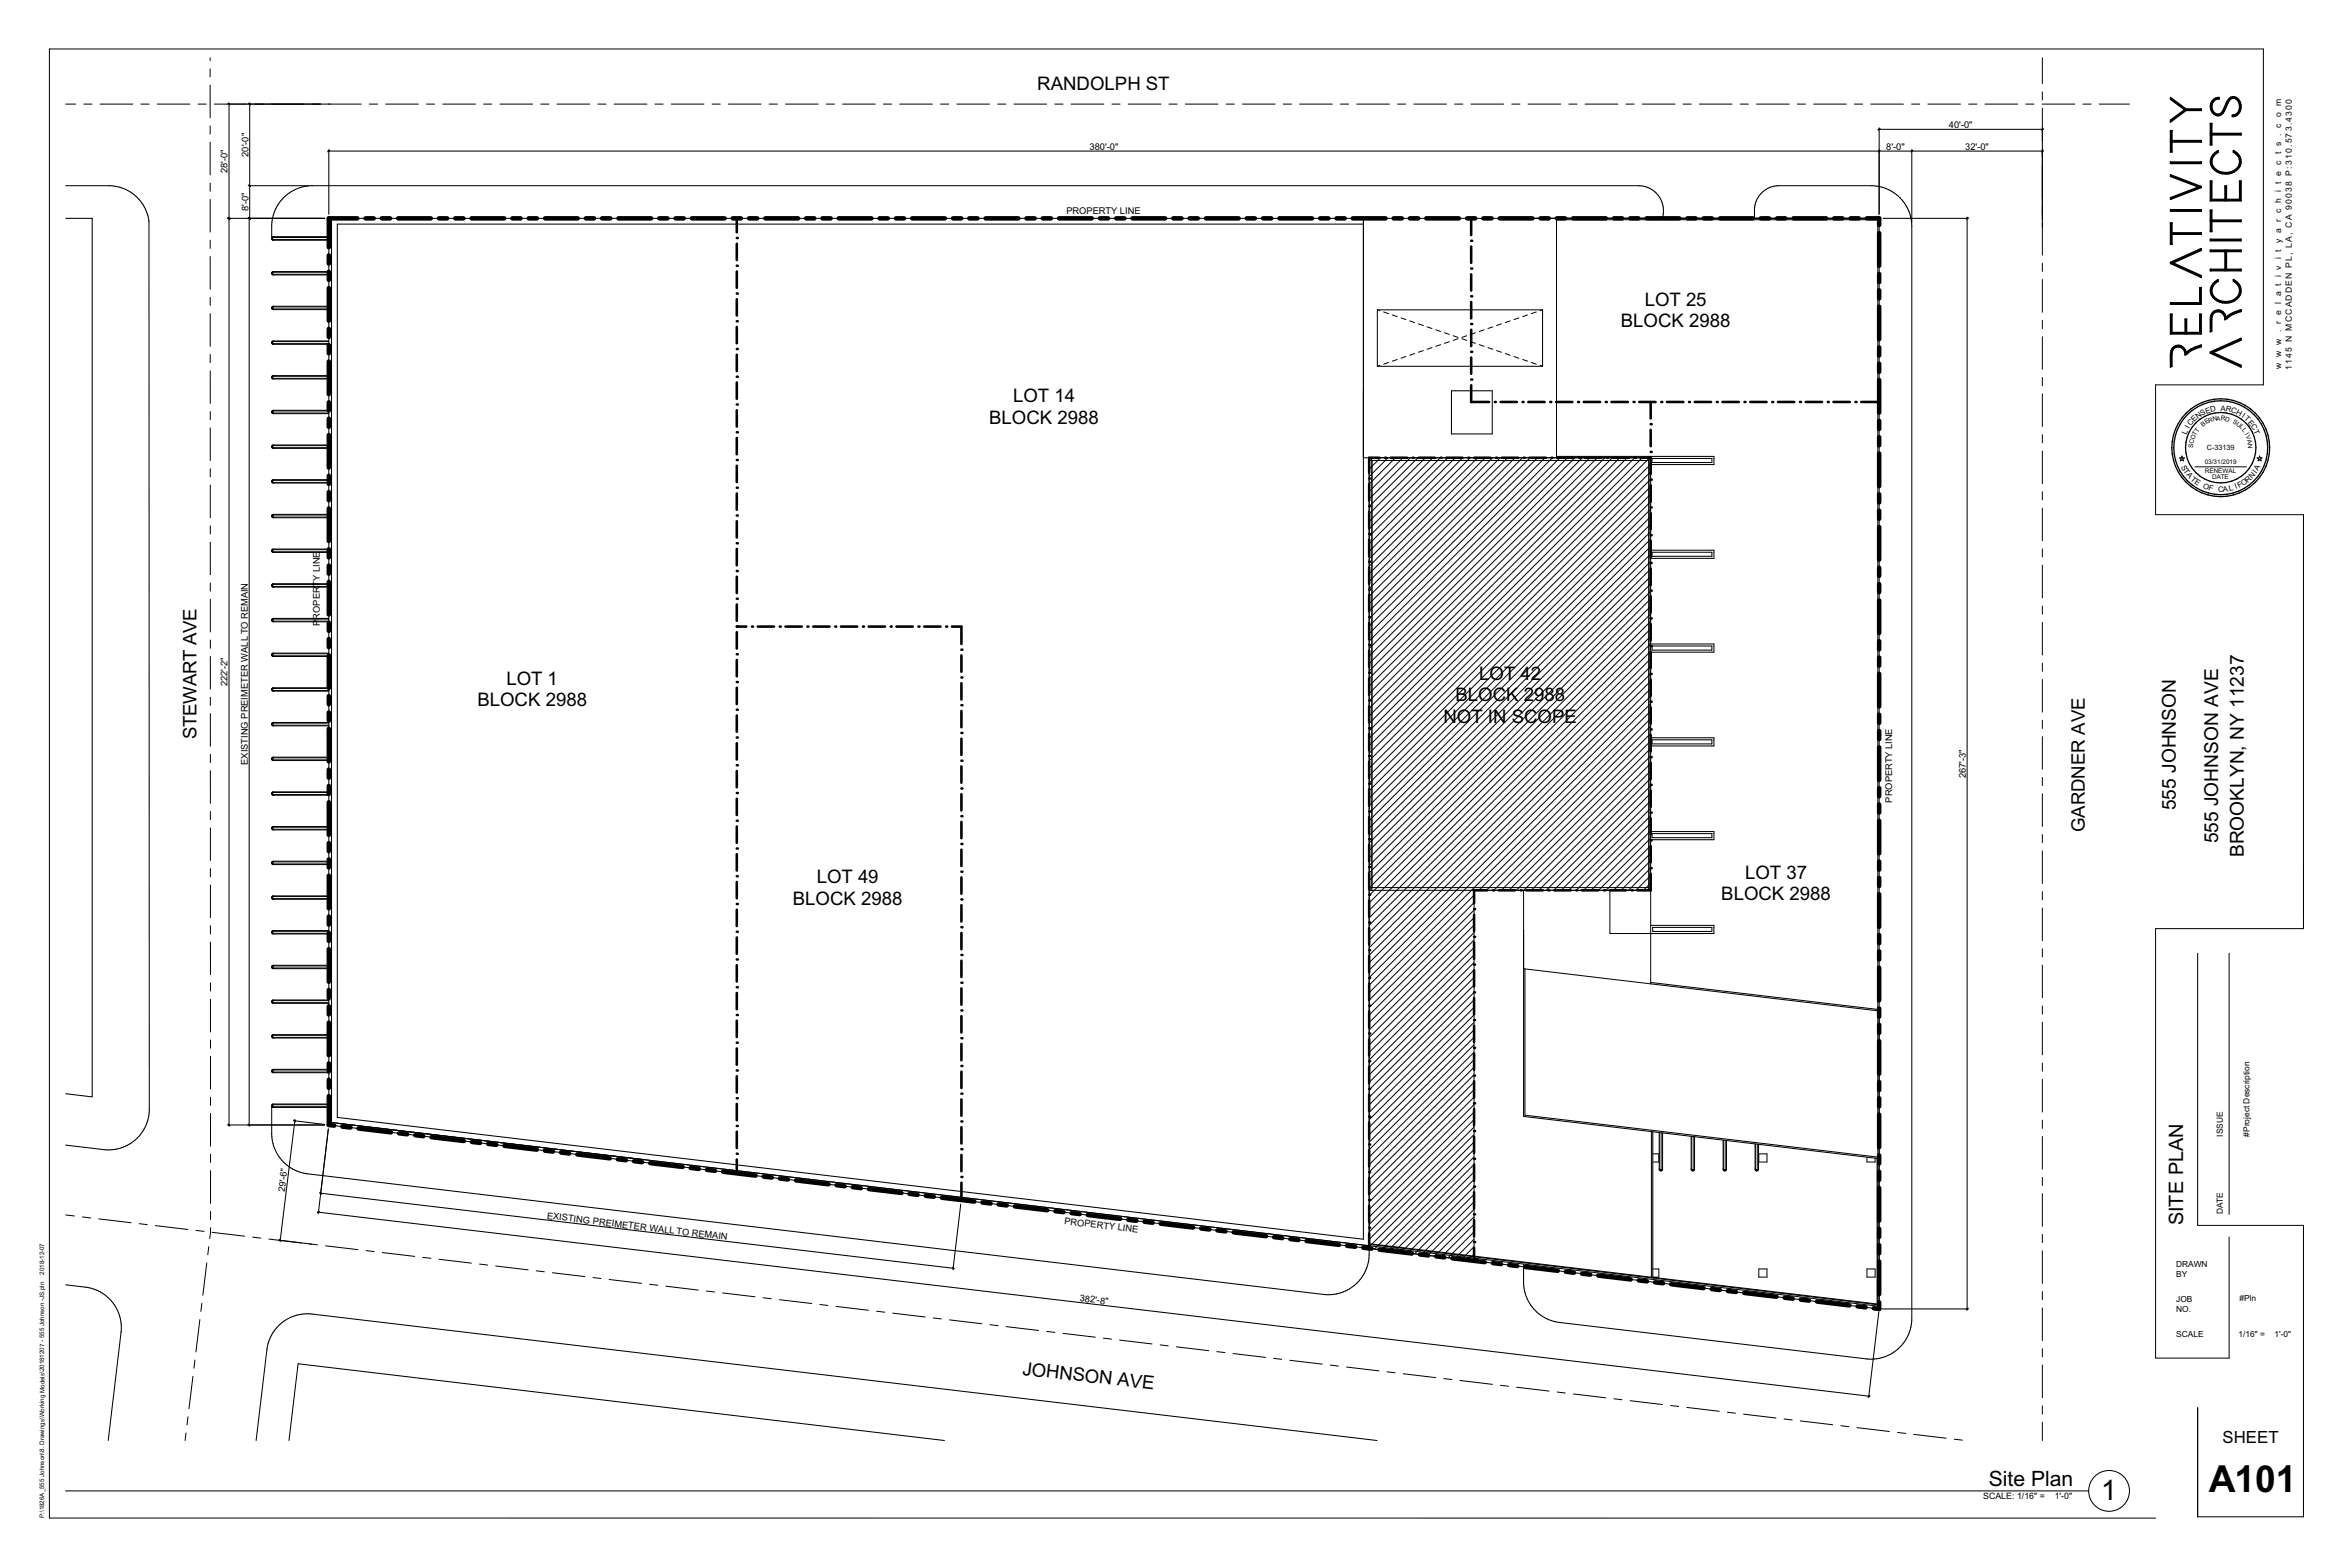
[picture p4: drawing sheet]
<svg xmlns="http://www.w3.org/2000/svg" width="914mm" height="610mm" viewBox="0 0 914 610" stroke-linecap="round" stroke-linejoin="round" font-family="sans-serif">
<defs><g id="words">
<text font-size="14.5" x="859.4" y="580.6">A101</text>
<text font-size="11" x="817.6" y="583.5">1</text>
<text font-size="8.2" x="773.9" y="577.9">Site Plan</text>
<text font-size="7.7" x="849.5" y="476.7" transform="rotate(-90 849.5 476.7)">SITE PLAN</text>
<g font-size="7.5">
<text x="846.7" y="315.2" transform="rotate(-90 846.7 315.2)">555 JOHNSON</text>
<text x="863.1" y="328.1" transform="rotate(-90 863.1 328.1)">555 JOHNSON AVE</text>
<text x="873" y="333.5" transform="rotate(-90 873 333.5)">BROOKLYN, NY 11237</text>
</g>
<g font-size="7.3">
<text x="403.6" y="34.9">RANDOLPH ST</text>
<text x="640" y="119">LOT 25</text>
<text x="630.7" y="127.3">BLOCK 2988</text>
<text x="394.2" y="156.6">LOT 14</text>
<text x="384.9" y="164.9">BLOCK 2988</text>
<text x="197" y="266.5">LOT 1</text>
<text x="575.6" y="264.6">LOT 42</text>
<text x="185.7" y="274.8">BLOCK 2988</text>
<text x="566.3" y="272.9">BLOCK 2988</text>
<text x="561.7" y="281.2">NOT IN SCOPE</text>
<text x="76.5" y="287.6" transform="rotate(-90 76.5 287.6)">STEWART AVE</text>
<text x="811.2" y="323.7" transform="rotate(-90 811.2 323.7)">GARDNER AVE</text>
<text x="679" y="341.9">LOT 37</text>
<text x="317.8" y="343.7">LOT 49</text>
<text x="308.5" y="352">BLOCK 2988</text>
<text x="669.8" y="350.2">BLOCK 2988</text>
<text x="397.7" y="534.7" transform="rotate(6 397.7 534.7)">JOHNSON AVE</text>
</g>
<text font-size="6.5" x="864.8" y="561.3">SHEET</text>
<g font-size="3.6">
<text x="758.3" y="49.8">40'-0&quot;</text>
<text x="424" y="58.2">380'-0&quot;</text>
<text x="733.9" y="58.2">8'-0&quot;</text>
<text x="764.7" y="58.2">32'-0&quot;</text>
<text x="96.6" y="61" transform="rotate(-90 96.6 61)">20'-0&quot;</text>
<text x="88.6" y="67.3" transform="rotate(-90 88.6 67.3)">28'-0&quot;</text>
<text x="96.6" y="82.2" transform="rotate(-90 96.6 82.2)">8'-0&quot;</text>
<text x="414.9" y="83.1">PROPERTY LINE</text>
<text x="124.4" y="243.4" transform="rotate(-90 124.4 243.4)">PROPERTY LINE</text>
<text x="88.6" y="266.9" transform="rotate(-90 88.6 266.9)">222'-2&quot;</text>
<text x="96.4" y="297.5" transform="rotate(-90 96.4 297.5)">EXISTING PREIMETER WALL TO REMAIN</text>
<text x="764.9" y="302.7" transform="rotate(-90 764.9 302.7)">267'-3&quot;</text>
<text x="736.2" y="312.2" transform="rotate(-90 736.2 312.2)">PROPERTY LINE</text>
<text x="110.8" y="463.8" transform="rotate(-83 110.8 463.8)">29'-6&quot;</text>
<text x="212.7" y="474.1" transform="rotate(7 212.7 474.1)">EXISTING PREIMETER WALL TO REMAIN</text>
<text x="414.1" y="476.2" transform="rotate(6 414.1 476.2)">PROPERTY LINE</text>
<text x="420" y="506.2" transform="rotate(7 420 506.2)">382'-8&quot;</text>
</g>
<g font-size="3.4">
<text x="887.6" y="41.3" transform="rotate(-90 887.6 41.3)">m</text>
<text x="887.6" y="45.5" transform="rotate(-90 887.6 45.5)">o</text>
<text x="887.6" y="60.1" transform="rotate(-90 887.6 60.1)">t s . c</text>
<text x="887.6" y="74.7" transform="rotate(-90 887.6 74.7)">i t e c</text>
<text x="887.6" y="78.9" transform="rotate(-90 887.6 78.9)">h</text>
<text x="887.6" y="129.3" transform="rotate(-90 887.6 129.3)">. r e l a t i v i t y a r c</text>
<text x="887.6" y="143.6" transform="rotate(-90 887.6 143.6)">w</text>
<text x="887.6" y="138.8" transform="rotate(-90 887.6 138.8)">w w</text>
<text x="891.7" y="143.9" transform="rotate(-90 891.7 143.9)">1145 N MCCADDEN PL, LA, CA 90038 P: 310.573.4300</text>
<text x="771.7" y="583.1">SCALE: 1/16&quot; =</text>
<text x="799.5" y="583.1">1'-0&quot;</text>
</g>
<g font-size="3.3">
<text x="865" y="442.2" transform="rotate(-90 865 442.2)">ISSUE</text>
<text x="875.3" y="442.2" transform="rotate(-90 875.3 442.2)">#Project Description</text>
<text x="865" y="472.3" transform="rotate(-90 865 472.3)">DATE</text>
<text x="846.8" y="493">DRAWN</text>
<text x="846.8" y="496.7">BY</text>
<text x="846.8" y="506.4">JOB</text>
<text x="871.4" y="506.2">#Pln</text>
<text x="846.8" y="510.2">NO.</text>
<text x="846.8" y="520.2">SCALE</text>
<text x="871.1" y="519.9">1/16&quot; =</text>
<text x="885" y="519.9">1'-0&quot;</text>
</g>
<g font-size="3">
<text x="856.8" y="161.9" transform="rotate(-28 856.8 161.9)">S</text>
<text x="858.5" y="161" transform="rotate(-20 858.5 161)">E</text>
<text x="860.3" y="160.4" transform="rotate(-12 860.3 160.4)">D</text>
<text x="864" y="159.8" transform="rotate(4 864 159.8)">A</text>
<text x="866" y="160" transform="rotate(11 866 160)">R</text>
<text x="867.9" y="160.4" transform="rotate(19 867.9 160.4)">C</text>
<text x="869.8" y="161" transform="rotate(28 869.8 161)">H</text>
<text x="851.8" y="166.8" transform="rotate(-60 851.8 166.8)">I</text>
<text x="852.4" y="165.9" transform="rotate(-50 852.4 165.9)">C</text>
<text x="853.8" y="164.3" transform="rotate(-44 853.8 164.3)">E</text>
<text x="855.1" y="163" transform="rotate(-35 855.1 163)">N</text>
<text x="872.1" y="162.3" transform="rotate(33 872.1 162.3)">I</text>
<text x="873.1" y="163" transform="rotate(42 873.1 163)">T</text>
<text x="874.6" y="164.4" transform="rotate(49 874.6 164.4)">E</text>
<text x="875.7" y="165.8" transform="rotate(57 875.7 165.8)">C</text>
<text x="876.8" y="167.5" transform="rotate(65 876.8 167.5)">T</text>
<text x="850.7" y="169" transform="rotate(-66 850.7 169)">L</text>
<text x="848.5" y="181.6" transform="rotate(62 848.5 181.6)">S</text>
<text x="849.5" y="183.4" transform="rotate(55 849.5 183.4)">T</text>
<text x="850.6" y="184.9" transform="rotate(48 850.6 184.9)">A</text>
<text x="878.1" y="184.4" transform="rotate(-53 878.1 184.4)">I</text>
<text x="878.7" y="183.4" transform="rotate(-61 878.7 183.4)">A</text>
<text x="852.1" y="186.6" transform="rotate(42 852.1 186.6)">T</text>
<text x="853.7" y="188" transform="rotate(34 853.7 188)">E</text>
<text x="857.1" y="189.9" transform="rotate(21 857.1 189.9)">O</text>
<text x="859.3" y="190.7" transform="rotate(15 859.3 190.7)">F</text>
<text x="863.1" y="191.4">C</text>
<text x="865.1" y="191.4" transform="rotate(-7 865.1 191.4)">A</text>
<text x="867.5" y="191.1" transform="rotate(-13 867.5 191.1)">L</text>
<text x="870" y="190.4" transform="rotate(-21 870 190.4)">I</text>
<text x="871.3" y="189.9" transform="rotate(-28 871.3 189.9)">F</text>
<text x="872.9" y="189.1" transform="rotate(-34 872.9 189.1)">O</text>
<text x="874.6" y="187.9" transform="rotate(-41 874.6 187.9)">R</text>
<text x="876.3" y="186.5" transform="rotate(-47 876.3 186.5)">N</text>
</g>
<text font-size="2.8" x="858.7" y="175.2">C-33139</text>
<g font-size="2.5">
<text x="857.2" y="166.1" transform="rotate(-37 857.2 166.1)">B</text>
<text x="858.4" y="165.1" transform="rotate(-29 858.4 165.1)">E</text>
<text x="859.6" y="164.5" transform="rotate(-21 859.6 164.5)">R</text>
<text x="861.2" y="163.9" transform="rotate(-12 861.2 163.9)">N</text>
<text x="862.5" y="163.6" transform="rotate(-4 862.5 163.6)">A</text>
<text x="864.1" y="163.5" transform="rotate(4 864.1 163.5)">R</text>
<text x="865.7" y="163.6" transform="rotate(12 865.7 163.6)">D</text>
<text x="868.7" y="164.5" transform="rotate(28 868.7 164.5)">S</text>
<text x="870" y="165.2" transform="rotate(37 870 165.2)">U</text>
<text x="871.3" y="166.3" transform="rotate(46 871.3 166.3)">L</text>
<text x="872.3" y="167.4" transform="rotate(53 872.3 167.4)">L</text>
<text x="853.5" y="172.7" transform="rotate(-78 853.5 172.7)">C</text>
<text x="853.8" y="171.3" transform="rotate(-70 853.8 171.3)">O</text>
<text x="854.4" y="169.7" transform="rotate(-61 854.4 169.7)">T</text>
<text x="855.1" y="168.4" transform="rotate(-54 855.1 168.4)">T</text>
<text x="873.4" y="169" transform="rotate(62 873.4 169)">I</text>
<text x="873.9" y="169.8" transform="rotate(69 873.9 169.8)">V</text>
<text x="874.4" y="171.1" transform="rotate(78 874.4 171.1)">A</text>
<text x="874.7" y="172.8" transform="rotate(86 874.7 172.8)">N</text>
<text x="853.4" y="174.2" transform="rotate(-87 853.4 174.2)">S</text>
<text x="857.9" y="180.4">03/31/2019</text>
<text x="857.9" y="183.9">RENEWAL</text>
<text x="860.8" y="186.2">DATE</text>
</g>
<g font-size="2.4">
<text x="17.2" y="495.9" transform="rotate(-90 17.2 495.9)">2018-12-07</text>
<text x="17.2" y="590.6" transform="rotate(-90 17.2 590.6)">P:\1826A_555 Johnson\8. Drawings\Working Models\20181207 - 555 Johnson -JS.pln</text>
</g>
</g></defs>
<g fill="none" stroke="#000" stroke-width=".5">
<path d="M844.5 37.9l6.1 4.5h5.9v.6h-5.9l-6.1 4.5v-.8l5.5-4-5.5-4zM861 39l1.6-1 .9-.1v.6a2.97 2.97 0 0 0-2.9 2.8 2.97 2.97 0 0 0 2.6 3.1 3.2 3.2 0 0 0 2.2-2.4 5.4 5.4 0 0 1 3.5-4.4 3.9 3.9 0 0 1 3.1 4 3.9 3.9 0 0 1-3.4 3.8v-.7a3.4 3.4 0 0 0 2.9-2.9 3.4 3.4 0 0 0-2.1-3.5 2.05 2.05 0 0 0-2.4 1.7 8.4 8.4 0 0 1-3.1 4.9 3.5 3.5 0 0 1-3.6-1.9 3.5 3.5 0 0 1 .7-4zM844.5 50.8h.7v3.9h11.3v.6h-11.3v3.9h-.7zM860 48h.7v3.9h11.3v.6h-11.3v3.9h-.7zM861.8 59.4l1.3-.8v.7a3.9 3.9 0 0 0-2.4 4.1 3.9 3.9 0 0 0 3.3 3.4 5.3 5.3 0 0 0 7.4-3.9 4.2 4.2 0 0 0-2.4-3.7v-.7a4.6 4.6 0 0 1 3 4.7 4.6 4.6 0 0 1-3.7 4.2 6 6 0 0 1-8.3-4.5 4.6 4.6 0 0 1 1.8-3.5zM861.8 59.4h.1M844.5 63h12v.6h-12zM844.5 68l12 4.5v.5l-12 4.6v-.7l10.8-4.1-10.8-4.2zM860 70.4h.7v7.1h5v-5.2h.6v5.2h5.1v-7.1h.6v7.8h-12zM844.5 81.6h12v.6h-12zM844.5 86.7h.7v3.9h11.3v.6h-11.3v3.9h-.7zM860 81.7h.7v3.9h11.3v.6h-11.3v3.9h-.7z"/>
<path d="M860 93.1h12v.6h-12zM860 97.3h12v.6h-5.7v6.8h5.7v.7h-12v-.7h5.7v-6.8h-5.7zM844.5 102.1l12-5.4-.2 .8-10.6 4.8 10.8 4.9v.8l-12-5.5zM844.5 117.8h11.4v-5.9h.6v6.5h-12zM861.8 109.6l1.3-.8v.7a3.9 3.9 0 0 0-2.4 4.1 3.9 3.9 0 0 0 3.3 3.4 5.4 5.4 0 0 0 7.4-3.9 4.2 4.2 0 0 0-2.4-3.7v-.7a4.6 4.6 0 0 1 3 4.7 4.6 4.6 0 0 1-3.7 4.2 6 6 0 0 1-8.3-4.5 4.6 4.6 0 0 1 1.8-3.5zM861.8 109.6h.1M844.5 122.2h.7v7.1h5v-5.2h.6v5.2h5.1v-7.1h.6v7.7h-12zM845.5 135.2a3.1 3.1 0 0 1 3.2-.7 3.1 3.1 0 0 1 2.1 2.6 11.1 11.1 0 0 1 5.7-2.9v.7l-1.9 .7a7 7 0 0 0-3.5 2.1l-.9 .4a2.58 2.58 0 0 0-2.4-3.1 2.58 2.58 0 0 0-2.7 3v4.5l-.6 .3v-4.8a3.9 3.9 0 0 1 1-2.8zM860 137l12-5.4-.2 .8-10.6 4.8 10.8 4.9v.7l-12-5.4zM861 121.4a3.1 3.1 0 0 1 3.2-.6 3.1 3.1 0 0 1 2.1 2.6 11.1 11.1 0 0 1 5.7-2.9v.7l-1.9 .6a7 7 0 0 0-3.4 2.1l-1 .5a2.58 2.58 0 0 0-2.4-3.1 2.58 2.58 0 0 0-2.7 3v4.5l-.6 .3v-4.8a3.9 3.9 0 0 1 1-2.9z"/>
<circle cx="864.1" cy="174.2" r="13.7"/>
<circle cx="864.1" cy="174.2" r="19"/>
<circle cx="864.1" cy="174.2" r="18.3"/>
</g>
<g fill="none" stroke="#000" stroke-width=".39">
<path d="M81.8 22.5v1.1M81.8 26.8v3.1M81.8 33.1v12.7M794.7 22.5v10.1M794.7 35.7v3.2M25.6 40.5h3.8M32.6 40.5h3.2M39 40.5h12.7M54.8 40.5h3.2M61.2 40.5h12.7M77.1 40.5h3.1M81.8 49v3.2"/>
<path d="M81.8 55.3v12.7M83.4 40.5h12.7M99.3 40.5h3.2M105.6 40.5h12.7M121.5 40.5h3.2M127.9 40.5h12.7M143.7 40.5h3.2M150.1 40.5h12.7M166 40.5h3.1M172.3 40.5h12.7M188.2 40.5h3.2M194.5 40.5h12.7"/>
<path d="M210.4 40.5h3.2M216.8 40.5h12.7M232.6 40.5h3.2M239 40.5h12.7M254.9 40.5h3.1M261.2 40.5h12.7M277.1 40.5h3.2M283.4 40.5h12.7M299.3 40.5h3.2M305.7 40.5h12.7M321.5 40.5h3.2M327.9 40.5h12.7"/>
<path d="M343.8 40.5h3.1M350.1 40.5h12.7M366 40.5h3.2M372.3 40.5h12.7M388.2 40.5h3.2M394.6 40.5h12.7M410.4 40.5h3.2M416.8 40.5h12.7M432.7 40.5h3.1M439 40.5h12.7M454.9 40.5h3.2M461.2 40.5h12.7"/>
<path d="M477.1 40.5h3.2M483.5 40.5h12.7M499.3 40.5h3.2M505.7 40.5h12.7M521.6 40.5h3.1M527.9 40.5h12.7M543.8 40.5h3.2M550.1 40.5h12.7M566 40.5h3.2M572.4 40.5h12.7M588.2 40.5h3.2M594.6 40.5h12.7"/>
<path d="M610.5 40.5h3.1M616.8 40.5h12.7M632.7 40.5h3.2M639 40.5h12.7M654.9 40.5h3.2M661.3 40.5h12.7M677.1 40.5h3.2M683.5 40.5h12.7M699.4 40.5h3.1M705.7 40.5h12.7M721.6 40.5h3.2M727.9 40.5h12.7"/>
<path d="M743.8 40.5h3.2M750.2 40.5h12.7M766 40.5h3.2M772.4 40.5h12.7M788.3 40.5h3.1M794.6 40.5h12.7M794.7 42.1v12.7M794.7 58v3.1M810.5 40.5h3.2M816.8 40.5h11.8M81.8 71.2v3.2M81.8 77.6v12.7"/>
<path d="M794.7 64.3v12.7M81.8 93.4v3.2M81.8 99.8v12.7M794.7 80.2v3.2M794.7 86.5v12.7M81.8 115.7v3.1M794.7 102.4v3.2M794.7 108.8v12.7M81.8 122v12.7M81.8 137.9v3.2M535.9 120.5l1 .4M538.4 121.4l1.9 .6"/>
<path d="M541.8 122.5l1.9 .7M543.7 139.9l-1.9 .6M545.2 123.7l1.8 .6M547 138.7l-1.8 .6M548.5 124.8l1.9 .7M550.4 137.5l-1.9 .7M551.9 126l1.9 .6M553.8 136.4l-1.9 .6M555.3 127.2l1.9 .6M557.2 135.2l-1.9 .7M558.7 128.3l1.9 .6M560.6 134.1l-1.9 .6"/>
<path d="M562.1 129.5l1.8 .6M563.9 132.9l-1.8 .7M565.4 130.6l1.9 .7M567.3 131.8l-1.9 .6M568.8 131.8l1.9 .6M570.7 130.6l-1.9 .7M572.2 132.9l1.9 .7M574.1 129.5l-1.9 .6M575.6 134.1l1.9 .6M577.5 128.3l-1.9 .6M579 135.2l1.8 .7M580.8 127.2l-1.8 .6"/>
<path d="M582.3 136.4l1.9 .6M584.2 126l-1.9 .6M585.7 137.5l1.9 .7M587.6 124.8l-1.9 .7M589.1 138.7l1.9 .6M591 123.7l-1.9 .6M592.5 139.9l1.9 .6M594.4 122.5l-1.9 .7M597.7 121.4l-1.8 .6M600.2 120.5l-1 .4M794.7 124.6v3.2M794.7 131v12.7"/>
<path d="M81.8 144.2v12.7M536.9 142.2l-1 .3M540.3 141l-1.9 .6M595.9 141l1.8 .7M599.2 142.2l1 .3M794.7 146.9v3.1M794.7 153.2v12.7M81.8 160.1v3.2M81.8 166.5v12.7M794.7 169.1v3.2M794.7 175.4v12.7M848.1 178.1h.7l.2-.7 .3 .7h.7l-.6 .5 .2 .7-.6-.4-.6 .4 .3-.7z"/>
<path d="M878.3 178.1h.7l.2-.7 .2 .7h.8l-.6 .5 .2 .7-.6-.4-.6 .4 .3-.7zM81.8 182.3v3.2M81.8 188.7v12.7M794.7 191.3v3.2M794.7 197.7v12.7M854.1 181.6h20M81.8 204.6v3.1M81.8 210.9v12.7M794.7 213.5v3.2M794.7 219.9v12.7M81.8 226.8v3.2M81.8 233.1v12.7"/>
<path d="M794.7 235.8v3.1M81.8 249v3.2M81.8 255.4v12.7M794.7 242.1v12.7M794.7 258v3.2M81.8 271.2v3.2M81.9 277.6v12.7M794.7 264.3v12.7M81.9 293.5v3.1M81.9 299.8v12.7M794.7 280.2v3.2M794.7 286.6v12.7"/>
<path d="M81.9 315.7v3.2M794.7 302.4v3.2M794.7 308.8v12.7M81.9 322v12.7M81.9 337.9v3.2M794.7 324.7v3.1M794.7 331v12.7M81.9 344.3v12.7M794.7 346.9v3.2M794.7 353.2v12.7M81.9 360.1v3.2M81.9 366.5v12.7"/>
<path d="M794.7 369.1v3.2M794.7 375.5v12.7M855.1 370.8v105.9h41.2v113.4h-41.2v-42.5M867.4 370.8v101.6M81.9 382.4v3.1M81.9 388.7v12.7M794.7 391.3v3.2M794.7 397.7v12.7M81.9 404.6v3.2M81.9 410.9v12.7M794.7 413.6v3.1M794.7 419.9v12.7"/>
<path d="M81.9 426.8v3.2M81.9 433.2v12.7M794.7 435.8v3.2M81.9 449v3.2M81.9 455.4v12.7M794.7 442.1v12.7M794.7 458v3.2M25.6 472.6l3.3 .4M32.1 473.4l3.1 .4M38.4 474.2l12.6 1.5M54.2 476l3.1 .4M60.5 476.8l12.6 1.5"/>
<path d="M76.2 478.7l3.2 .3M81.9 471.3v3.1M81.9 477.6l-.3 4.2M82.5 479.4l12.7 1.5M794.7 464.4v12.7M80.5 491.3l-1.6 12.6M81.2 485l-.3 3.1M98.3 481.3l3.2 .4M104.6 482l12.6 1.5M120.4 483.9l3.1 .4M126.7 484.7l12.6 1.4M142.4 486.5l3.2 .4"/>
<path d="M148.7 487.3l12.7 1.5M164.5 489.1l3.2 .4M170.8 489.9l12.6 1.5M186.6 491.8l3.1 .3M192.9 492.5l12.6 1.5M208.7 494.4l3.1 .4M215 495.1l12.6 1.5M230.7 497l3.2 .4M237 497.7l12.6 1.5M252.8 499.6l3.1 .4M794.7 480.2v3.2M794.7 486.6v12.7"/>
<path d="M867.4 481.2v47.1h-28.6v-167h57.5v-161.1h-57.5v-50.5h41.9v-130.6h-861.5v571.4l819.5 .1M77.8 513.3l-1.6 12.6M78.5 507l-.3 3.2M259.1 500.4l12.6 1.5M274.9 502.2l3.1 .4M281.2 503l12.6 1.5M296.9 504.9l3.2 .3M303.2 505.6l12.7 1.5M319 507.5l3.2 .4M325.3 508.2l12.6 1.5M341.1 510.1l3.1 .4M347.4 510.8l12.6 1.5"/>
<path d="M363.1 512.7l3.2 .4M369.5 513.5l12.6 1.5M385.2 515.3l3.2 .4M391.5 516.1l12.6 1.5M407.3 518l3.1 .3M413.6 518.7l12.6 1.5M794.7 502.5v3.1M794.7 508.8v12.7M75.1 535.4l-1.6 12.6M75.8 529.1l-.3 3.2M429.4 520.6l3.1 .4M435.7 521.3l12.6 1.5"/>
<path d="M451.4 523.2l3.2 .4M457.7 523.9l12.6 1.5M473.5 525.8l3.1 .4M479.8 526.6l12.6 1.5M495.6 528.4l3.1 .4M501.9 529.2l12.6 1.5M517.6 531.1l3.2 .3M523.9 531.8l12.7 1.5M539.7 533.7l3.2 .4M546 534.4l12.6 1.5M561.8 536.3l3.1 .4M568.1 537l12.6 1.5"/>
<path d="M583.8 538.9l3.2 .4M590.2 539.7l12.6 1.5M794.7 524.7v3.2M794.7 531v12.7M72.4 557.5l-.4 2.9M73.2 551.2l-.4 3.1M605.9 541.5l3.2 .4M612.2 542.3l12.6 1.5M628 544.2l3.1 .3M634.3 544.9l12.6 1.5M650.1 546.8l3.1 .4M656.4 547.5l12.6 1.5"/>
<path d="M672.1 549.4l3.2 .4M678.4 550.1l12.6 1.5M694.2 552l3.1 .4M700.5 552.8l12.6 1.5M716.3 554.6l3.1 .4M722.6 555.4l12.6 1.5M738.3 557.3l3.2 .3M744.6 558l12.7 1.5M760.4 559.9l3.2 .3M794.7 546.9v3.2M794.7 553.3v7.1"/>
</g>
<g fill="#000">
<path d="M844.5 37.9l6.1 4.5h5.9v.6h-5.9l-6.1 4.5v-.8l5.5-4-5.5-4z" fill-rule="evenodd"/>
<path d="M844.5 50.8h.7v3.9h11.3v.6h-11.3v3.9h-.7z" fill-rule="evenodd"/>
<path d="M861.1 38.8l1.1-.7 1.3-.2v.6l-1.1 .2-.9 .6-.8 1.5 .3 2.1 1.3 1.4 1.1 .1 .9-.5 2.5-5 .9-.9 1-.4 1.6 .4 1.2 1.4 .5 1.8-.3 2-1.3 1.7-1.8 .5v-.7l1.2-.1 .9-.9 .7-2.1-.2-1.4-.6-1.1-.8-.7-1.1-.2-1.4 1.1-2.5 5-1.2 .7-1.5-.2-1.3-1-.7-1.7 .1-1.8z" fill-rule="evenodd"/>
<path d="M860 48h.7v3.9h11.3v.6h-11.3v3.9h-.7z" fill-rule="evenodd"/>
<path d="M844.5 63h12v.6h-12z" fill-rule="evenodd"/>
<path d="M844.5 68l12 4.5v.5l-12 4.6v-.7l10.8-4.1-10.8-4.2z" fill-rule="evenodd"/>
<path d="M861.4 59.8l1.7-1.2v.7l-1.9 1.8-.5 1.8 .7 2.1 1.9 1.5 2 .6 2.3-.1 1.8-.8 1.4-1.3 .6-1.4-.1-1.7-.8-1.4-1.5-1.2v-.7l1.6 1.1 1.1 1.5 .3 1.7-.3 1.8-1.4 1.7-2.2 1.2-2.6 .2-2.3-.6-2.1-1.5-1-1.8 .1-2.1z" fill-rule="evenodd"/>
<path d="M860 70.4h.7v7.1h5v-5.2h.6v5.2h5.1v-7.1h.6v7.8h-12z" fill-rule="evenodd"/>
<path d="M844.5 81.6h12v.6h-12z" fill-rule="evenodd"/>
<path d="M844.5 86.7h.7v3.9h11.3v.6h-11.3v3.9h-.7z" fill-rule="evenodd"/>
<path d="M860 81.7h.7v3.9h11.3v.6h-11.3v3.9h-.7z" fill-rule="evenodd"/>
<path d="M860 93.1h12v.6h-12z" fill-rule="evenodd"/>
<path d="M844.5 117.8h11.4v-5.9h.6v6.5h-12z" fill-rule="evenodd"/>
<path d="M844.5 102.1l12-5.4-.2 .8-10.6 4.8 10.8 4.9v.8l-12-5.5z" fill-rule="evenodd"/>
<path d="M860 97.3h12v.6h-5.7v6.8h5.7v.7h-12v-.7h5.7v-6.8h-5.7z" fill-rule="evenodd"/>
<path d="M861.4 110l1.7-1.2v.7l-1.9 1.8-.5 1.8 .7 2.1 1.9 1.5 2 .6 2.3-.1 1.8-.8 1.4-1.3 .6-1.4-.1-1.7-.8-1.4-1.5-1.2v-.7l1.6 1.1 1.1 1.5 .3 1.7-.3 1.8-1.4 1.7-2.2 1.2-2.6 .2-2.3-.6-2.1-1.5-1-1.8 .1-2.1z" fill-rule="evenodd"/>
<path d="M845.5 135.2l1.3-.8h1.6l1.3 .8 .9 1.4a.32 .32 0 0 0 .2 .5 .32 .32 0 0 0 .4-.4l1.8-1.2 3.5-1.3v.7l-3.5 1.4-2.8 1.8-.3-1.6-1-1.1-1.4-.4-1.4 .4-.9 1.5-.1 5.6-.6 .3 .1-5.6z" fill-rule="evenodd"/>
<path d="M844.5 122.2h.7v7.1h5v-5.2h.6v5.2h5.1v-7.1h.6v7.7h-12z" fill-rule="evenodd"/>
<path d="M861 121.5l1.2-.8h1.6l1.4 .8 .9 1.3a.33 .33 0 0 0 .2 .5 .33 .33 0 0 0 .4-.3l1.9-1.3 3.4-1.2v.7l-3.6 1.4-2.7 1.8-.3-1.6-1-1.2-1.4-.3-1.4 .4-.8 1.5-.2 5.6-.6 .3 .1-5.5z" fill-rule="evenodd"/>
<path d="M861 121.5l1.2-.8h1.7l1.4 .8 .8 1.4a.32 .32 0 0 0 .2 .5 .32 .32 0 0 0 .4-.4l2-1.3 3.3-1.2v.7l-3.5 1.3-2.8 1.9-.3-1.6-1-1.2-1.3-.3-1.5 .4-.8 1.5-.2 5.6-.6 .3 .1-5.5z" fill-rule="evenodd"/>
<path d="M860 137l12-5.4-.2 .8-10.6 4.8 10.8 4.9v.7l-12-5.4z" fill-rule="evenodd"/>
</g>
<!-- layer: A-AREA -->
<g fill="none" stroke="#000" stroke-width=".39">
<path d="M532.8 178.1h109.5v168.3h-68.7v144.1l-40.8-4.8zM534.2 178.1l-1.4 1.5M537.2 178.1l-4.4 4.4M540.1 178.1l-7.3 7.3M543 178.1l-10.2 10.2M545.9 178.1l-13.1 13.1M548.8 178.1l-16 16M551.7 178.1l-18.9 18.9M554.6 178.1l-21.8 21.8M557.5 178.1l-24.7 24.7M560.4 178.1l-27.6 27.7M563.3 178.1l-30.5 30.6"/>
<path d="M566.2 178.1l-33.4 33.5M569.2 178.1l-36.4 36.4M572.1 178.1l-39.3 39.3M575 178.1l-42.2 42.2M577.9 178.1l-45.1 45.1M580.8 178.1l-48 48M583.7 178.1l-50.9 50.9M586.6 178.1l-53.8 53.8M589.5 178.1l-56.7 56.8M592.4 178.1l-59.6 59.7M595.3 178.1l-62.5 62.6M598.3 178.1l-65.5 65.5"/>
<path d="M601.2 178.1l-68.4 68.4M604.1 178.1l-71.3 71.3M607 178.1l-74.2 74.2M609.9 178.1l-77.1 77.1M612.8 178.1l-80 80M615.7 178.1l-82.9 82.9M618.6 178.1l-85.8 85.8M621.5 178.1l-88.7 88.8M624.4 178.1l-91.6 91.7M627.3 178.1l-94.5 94.6M630.3 178.1l-97.5 97.5M633.2 178.1l-100.4 100.4"/>
<path d="M636.1 178.1l-103.3 103.3M639 178.1l-106.2 106.2M641.9 178.1l-109.1 109.1M642.3 198.1l-109.5 109.5M642.3 195.1l-109.5 109.6M642.3 192.2l-109.5 109.6M642.3 189.3l-109.5 109.6M642.3 186.4l-109.5 109.6M642.3 183.5l-109.5 109.5M642.3 180.6l-109.5 109.5M642.3 218.4l-109.5 109.6M642.3 215.5l-109.5 109.6"/>
<path d="M642.3 212.6l-109.5 109.5M642.3 209.7l-109.5 109.5M642.3 206.8l-109.5 109.5M642.3 203.9l-109.5 109.5M642.3 201l-109.5 109.5M642.3 238.8l-109.5 109.5M642.3 235.9l-109.5 109.5M642.3 233l-109.5 109.5M642.3 230.1l-109.5 109.5M642.3 227.2l-109.5 109.5M642.3 224.2l-109.5 109.6M642.3 221.3l-109.5 109.6"/>
<path d="M642.3 259.2l-109.5 109.5M642.3 256.2l-109.5 109.6M642.3 253.3l-109.5 109.6M642.3 250.4l-109.5 109.6M642.3 247.5l-109.5 109.6M642.3 244.6l-109.5 109.5M642.3 241.7l-109.5 109.5M642.3 279.5l-66.8 66.9M642.3 276.6l-109.5 109.6M642.3 273.7l-109.5 109.5M642.3 270.8l-109.5 109.5M642.3 267.9l-109.5 109.5"/>
<path d="M642.3 265l-109.5 109.5M642.3 262.1l-109.5 109.5M642.3 299.9l-46.5 46.5M642.3 297l-49.4 49.4M642.3 294.1l-52.3 52.3M642.3 291.2l-55.2 55.2M642.3 288.3l-58.1 58.1M642.3 285.3l-61 61.1M642.3 282.4l-63.9 64M642.3 317.4l-29 29M642.3 314.4l-31.9 32M642.3 311.5l-34.8 34.9"/>
<path d="M642.3 308.6l-37.7 37.8M642.3 305.7l-40.7 40.7M642.3 302.8l-43.6 43.6M642.3 337.7l-8.7 8.7M642.3 334.8l-11.6 11.6M642.3 331.9l-14.5 14.5M642.3 329l-17.4 17.4M642.3 326.1l-20.3 20.3M642.3 323.2l-23.2 23.2M642.3 320.3l-26.1 26.1M573.6 359.9l-40.8 40.8M573.6 357l-40.8 40.8"/>
<path d="M573.6 354.1l-40.8 40.8M573.6 351.2l-40.8 40.8M573.6 348.2l-40.8 40.9M642.3 343.5l-2.8 2.9M642.3 340.6l-5.7 5.8M573.6 377.3l-40.8 40.9M573.6 374.4l-40.8 40.8M573.6 371.5l-40.8 40.8M573.6 368.6l-40.8 40.8M573.6 365.7l-40.8 40.8M573.6 362.8l-40.8 40.8M573.6 397.7l-40.8 40.8"/>
<path d="M573.6 394.8l-40.8 40.8M573.6 391.9l-40.8 40.8M573.6 389l-40.8 40.8M573.6 386.1l-40.8 40.8M573.6 383.2l-40.8 40.8M573.6 380.3l-40.8 40.8M573.6 418.1l-40.8 40.8M573.6 415.2l-40.8 40.8M573.6 412.3l-40.8 40.8M573.6 409.4l-40.8 40.8M573.6 406.4l-40.8 40.9M573.6 403.5l-40.8 40.8"/>
<path d="M573.6 400.6l-40.8 40.8M573.6 438.4l-40.8 40.9M573.6 435.5l-40.8 40.9M573.6 432.6l-40.8 40.8M573.6 429.7l-40.8 40.8M573.6 426.8l-40.8 40.8M573.6 423.9l-40.8 40.8M573.6 421l-40.8 40.8M573.6 458.8l-28.4 28.3M573.6 455.9l-31 30.9M573.6 453l-33.6 33.5M573.6 450.1l-36.2 36.1"/>
<path d="M573.6 447.2l-38.8 38.7M573.6 444.3l-40.8 40.8M573.6 441.4l-40.8 40.8M573.6 479.2l-10.2 10.1M573.6 476.3l-12.8 12.7M573.6 473.4l-15.4 15.3M573.6 470.5l-18 17.9M573.6 467.5l-20.6 20.6M573.6 464.6l-23.2 23.2M573.6 461.7l-25.8 25.8M573.6 487.9l-2.4 2.3M573.6 485l-5 4.9"/>
<path d="M573.6 482.1l-7.6 7.5"/>
</g>
<!-- layer: A-WALL-EXTR -->
<g fill="none" stroke="#000" stroke-width=".4">
<path d="M530.5 84.9h-401.5v351.8M530.5 87.2h-399.2v347.5l399.2 47.4v-304M530.5 85.5v66.5M587.5 84.9h143.7v423.3M605.6 85.5h125.1v307.2M532.8 178.1v306.5M605.6 177.6h36.4v168.8M605.6 178.1h35.9v168.3M592.8 363.4v70.9l138.4 16.4M593.4 376.9v56.9l137.3 16.3v-56.9l.5 .1M129 436.7h.1M129 436.7l2.3 .3"/>
<path d="M131.3 437l401.5 47.6M131.3 437l119.3 14.1M642.6 440.2v56.9l-109.8-13M643.1 440.3v56.9l87.6 10.4v-56.9M730.4 450.6v56.7M532.8 484.6l198.4 23.6M643.1 496.9l87.6 10.4M731.2 507.4v.8"/>
</g>
<!-- layer: A-FLOR -->
<g fill="none" stroke="#000" stroke-width=".4">
<path d="M25.6 72.2h16.6a15.9 15.9 0 0 1 15.8 13.9l.1 345.4a15.9 15.9 0 0 1-17.3 15.8l-15.2-1.8M25.6 84.9h10.3v341.8l-10.3-1.2M647.2 84.9a12.1 12.1 0 0 0-1.4-8.1 9.7 9.7 0 0 0-8.2-4.6h-516.5a15.9 15.9 0 0 0-15.4 15.9v4h22.2M682.7 84.9v-3.1a9.5 9.5 0 0 1 9.1-9.6h36.2a15.9 15.9 0 0 1 15.9 15.5v425.2a15.9 15.9 0 0 1-17.8 15.7l-119.3-14.1a15.9 15.9 0 0 1-14-15.3v-7.4M730.7 84.9h-143.2M530.5 152.8v25.3M533.8 179.1v166.2M641.2 345.3h.3M592.8 361.8v15.1M106.4 430.8h-.7v10.5a15.9 15.9 0 0 0 14 15.3l395.3 47a15.9 15.9 0 0 0 17.8-15.8v-3.2M374 466.9l357.2 42.3v-1M25.6 499.8l7.6 .9a15.9 15.9 0 0 1 13.9 17.2l-5 42.5"/>
<path d="M532.8 483.8l109.8 13.1M99.7 560.4l4.1-35.3a15.9 15.9 0 0 1 17.7-13.9l414.3 49.2M112.4 560.4l3.6-29.9 251.5 29.9"/>
</g>
<!-- layer: A-WALL-INTR -->
<g fill="none" stroke="#000" stroke-width=".4">
<path d="M129 84.9h-1.1v352.7l246.1 29.3 .1-1.1M329.7 84.9h2.3M378.7 84.9h.7M388.5 84.9h.8M402 84.9h.8M407.6 84.9h.3M412.6 84.9h.3M417.6 84.9h.3M422.7 84.9h.2M430.9 84.9h.8M459.7 84.9h.8M473.2 84.9h.8"/>
<path d="M530.5 152v26.1M641.5 179.1h-107.7v167.3M642 177.6h24.9v3.1h-24.9M642.8 178.3h23.3v1.6h-23.3zM642 214h24.9v3.2h-24.9M642.8 214.8h23.3v1.6h-23.3zM642 250.5h24.9v3.2h-24.9M642.8 251.3h23.3v1.6h-23.3zM642 287h24.9v3.2h-24.9M642.8 287.8h23.3v1.6h-23.3zM642 323.5h24.9v3.2h-24.9M642.8 324.3h23.3v1.6h-23.3z"/>
<path d="M532.8 346.4h60M641.5 345.3h-108.1v1.1M642.3 360h24.6v3.2h-24.6M643.1 360.8h23v1.6h-23zM642.3 382.2l88.4 10.5v.5l-88.4-10.5"/>
</g>
<!-- layer: A-FIXT-PLBG -->
<path d="M564.8 152h15.8v16.8h-15.8z" fill="none" stroke="#000" stroke-width=".4"/>
<g fill="none" stroke="#000" stroke-width=".39">
<path d="M106 92.7v.2M106 92.9h.1M106 92.7h.1M106 92.9l.2 .2M106.2 93.1v.1M106.2 93.2h21.7M127.9 92.4h-21.5l-.4 .3M127.9 92.1h-21.5a.66 .66 0 0 0-.7 .7 .66 .66 0 0 0 .7 .7h21.5M106 106.3v.1M106 119.8v.2M106 106.4v.1M106 119.7v.1"/>
<path d="M106 106.2v.1M106 106.1v.1M106 106.5l.1 .1M106 119.6v.1M106 120h.1M106.1 106.6l21.8 .1M106.1 119.5l-.1 .1M106.2 106l-.2 .1M106.2 119.4l-.1 .1M106.2 105.9v.1M106.2 119.4h.1M127.9 105.9h-21.7"/>
<path d="M127.9 105.6h-21.5a.66 .66 0 0 0-.7 .7 .66 .66 0 0 0 .7 .7h21.5M127.9 119.4h-21.7M127.9 119.1h-21.5a.66 .66 0 0 0-.7 .7 .66 .66 0 0 0 .7 .7h21.5M106 133.2v.2M106 133.2h.1M106 133.4v.1M106 133.1v.1M106 133.5l.2 .1M106.1 120l.1 .1M106.1 133l-.1 .1M106.2 120.1v.1M106.2 133.6v.1"/>
<path d="M106.2 120.2h21.7M106.2 133.7h21.7M127.9 132.9l-21.8 .1M127.9 132.6h-21.5a.66 .66 0 0 0-.7 .7 .66 .66 0 0 0 .7 .6h21.5M106 146.7v.1M106 146.8v.1M106 146.6v.1M106 146.9l.4 .3h21.5M106.2 146.4l-.2 .2M106.2 159.9l-.2 .2M106.2 146.4h.1M106.2 159.9h.1"/>
<path d="M127.9 146.4h-21.7M127.9 146.1h-21.5a.66 .66 0 0 0-.7 .7 .66 .66 0 0 0 .7 .6h21.5M127.9 159.9h-21.7M127.9 159.6h-21.5a.66 .66 0 0 0-.7 .7 .66 .66 0 0 0 .7 .6h21.5M106 160.3h.1M106 173.8v.1M106 160.3v.2M106 173.7v.1M106 160.1v.2M106 173.9v.1M106 160.1h.1M106 160.5h.1"/>
<path d="M106 173.6v.1M106 174l.2 .1M106.1 160.5l.1 .1M106.1 173.5l-.1 .1M106.2 160.6h.1M106.2 174.1h.1M106.2 160.6l21.7 .1M106.2 174.1l21.7 .1M127.9 173.4l-21.8 .1M127.9 173.1h-21.5a.66 .66 0 0 0-.7 .7 .66 .66 0 0 0 .7 .6h21.5M106 187.2v.1M106 187.3v.1"/>
<path d="M106 187.1v.1M106 187.4l.2 .2M106.2 187.6h.1M106.2 187.6l21.7 .1M127.9 186.9h-21.5l-.4 .2M127.9 186.6h-21.5a.66 .66 0 0 0-.7 .7 .66 .66 0 0 0 .7 .6h21.5M106 200.8h.1M106 214.2v.2M106 200.8v.2M106 214.2h.1M106 200.6v.2M106 200.6h.1"/>
<path d="M106 201h.1M106 214.1v.1M106 214.4l.1 .1M106.1 201l21.8 .2M106.1 214l-.1 .1M106.1 214.5l.1 .1M106.2 200.4l-.2 .2M106.2 213.9l-.1 .1M106.2 214.6h.1M106.2 200.4h.1M106.2 213.9h.1M106.2 214.6h21.7"/>
<path d="M127.9 200.4h-21.7M127.9 200.1h-21.5a.66 .66 0 0 0-.7 .7 .66 .66 0 0 0 .7 .6h21.5M127.9 213.9h-21.7M127.9 213.6h-21.5a.66 .66 0 0 0-.7 .6 .66 .66 0 0 0 .7 .7h21.5M106 227.7v.2M106 227.6v.1M106 227.9h.1M106 227.5v.1M106 227.9l.2 .2M106.1 227.5h-.1M106.2 228.1h.1M106.2 228.1h21.7"/>
<path d="M127.9 227.3l-21.8 .2M127.9 227.1h-21.5a.66 .66 0 0 0-.7 .6 .66 .66 0 0 0 .7 .7h21.5M106 254.7v.1M106 241.2v.1M106 241.3v.1M106 254.8v.1M106 241.1v.1M106 241.4l.4 .2h21.5M106 254.6v.1M106 254.5v.1M106 254.9l.1 .1M106.1 255l.1 .1"/>
<path d="M106.2 240.9l-.2 .2M106.2 254.4l-.2 .1M106.2 255.1h.1M106.2 240.9h.1M106.2 254.4h.1M106.2 255.1h21.7M127.9 240.8l-21.7 .1M127.9 240.6h-21.5a.66 .66 0 0 0-.7 .6 .66 .66 0 0 0 .7 .7h21.5M127.9 254.3l-21.7 .1M127.9 254.1h-21.5a.66 .66 0 0 0-.7 .6 .66 .66 0 0 0 .7 .7h21.5M106 268.2v.2M106 268.2h.1"/>
<path d="M106 268.4h.1M106 268v.2M106 268.4l.2 .2M106.1 268h-.1M106.2 267.9l-.1 .1M106.2 268.6h.1M106.2 267.9h.1M106.2 268.6h21.7M127.9 267.8l-21.7 .1M127.9 267.6h-21.5a.66 .66 0 0 0-.7 .6 .66 .66 0 0 0 .7 .7h21.5M106 295.2v.1M106 281.6v.2"/>
<path d="M106 281.8v.1M106 295.3v.1M106 281.6h.1M106 281.9l.2 .2M106 295.1v.1M106 295v.1M106 295.4l.1 .1M106.1 295.5l21.8 .1M106.2 282.1h.1M106.2 294.9l-.2 .1M106.2 282.1h21.7M106.2 294.8v.1"/>
<path d="M127.9 281.3h-21.5l-.4 .3M127.9 281.1h-21.5a.66 .66 0 0 0-.7 .6 .66 .66 0 0 0 .7 .7h21.5M127.9 294.8h-21.7M127.9 294.6h-21.5a.66 .66 0 0 0-.7 .6 .66 .66 0 0 0 .7 .7h21.5M106 308.7v.2M106 308.6v.1M106 308.5v.1M106 308.9l.1 .1M106.1 308.5h-.1M106.1 309h.1M106.2 308.4l-.1 .1M106.2 309v.1"/>
<path d="M106.2 308.3v.1M106.2 309.1h21.7M127.9 308.3h-21.7M127.9 308h-21.5a.66 .66 0 0 0-.7 .7 .66 .66 0 0 0 .7 .7h21.5M106 322.1v.2M106 335.6v.2M106 335.8h.1M106 322.1h.1M106 322.3v.1M106 335.6h.1M106 335.8l.4 .3h21.5M106 322v.1"/>
<path d="M106 322.4l.2 .1M106.1 321.9l-.1 .1M106.2 322.5v.1M106.2 335.3l-.2 .3M106.2 322.6h21.7M106.2 335.3h.1M127.9 321.8l-21.8 .1M127.9 321.5h-21.5a.66 .66 0 0 0-.7 .7 .66 .66 0 0 0 .7 .7h21.5M127.9 335.3h-21.7M127.9 335h-21.5a.66 .66 0 0 0-.7 .7 .66 .66 0 0 0 .7 .7h21.5M106 349.2v.1M106 349.3v.1"/>
<path d="M106 349.1v.1M106 349v.1M106 349.4h.1M106.1 349.4l.1 .1M106.2 348.8l-.2 .2M106.2 349.5v.1M106.2 348.8h.1M106.2 349.6h21.7M127.9 348.8h-21.7M127.9 348.5h-21.5a.66 .66 0 0 0-.7 .7 .66 .66 0 0 0 .7 .6h21.5M626.4 346.4h15.9v16.8h-15.9zM106 362.7v.1"/>
<path d="M106 362.6v.1M106 376.1v.1M106 376.2v.1M106 362.8v.1M106 376v.1M106 376.3l.2 .2M106 362.5v.1M106 362.9l.2 .1M106.1 362.4l-.1 .1M106.2 362.3l-.1 .1M106.2 363v.1M106.2 376.5h.1"/>
<path d="M106.2 362.3h.1M106.2 363.1h21.7M106.2 376.5l21.7 .1M127.9 362.3h-21.7M127.9 362h-21.5a.66 .66 0 0 0-.7 .7 .66 .66 0 0 0 .7 .6h21.5M127.9 375.8h-21.5l-.4 .2M127.9 375.5h-21.5a.66 .66 0 0 0-.7 .7 .66 .66 0 0 0 .7 .6h21.5M106 389.7h.1M106 389.7v.2M106 389.5v.2M106 389.5h.1M106 389.9h.1"/>
<path d="M106.1 389.9l21.8 .2M106.2 389.3l-.2 .2M106.2 389.3h.1M127.9 389.3h-21.7M127.9 389h-21.5a.66 .66 0 0 0-.7 .7 .66 .66 0 0 0 .7 .6h21.5M106 403.2v.2M106 416.7v.1M106 403.1v.1M106 416.6v.1M106 416.8v.1M106 403v.1M106 403.4h.1"/>
<path d="M106 416.5v.1M106 416.9l.2 .1M106.1 402.9l-.1 .1M106.1 403.4l.1 .1M106.1 416.4l-.1 .1M106.2 402.8l-.1 .1M106.2 403.5h.1M106.2 417h.1M106.2 402.8h.1M106.2 403.5l21.7 .1M106.2 417l21.7 .1M127.9 402.8h-21.7"/>
<path d="M127.9 402.5h-21.5a.66 .66 0 0 0-.7 .7 .66 .66 0 0 0 .7 .6h21.5M127.9 416.3l-21.8 .1M127.9 416h-21.5a.66 .66 0 0 0-.7 .7 .66 .66 0 0 0 .7 .6h21.5M106 430.1v.1M106 430.2v.1M106 430v.1M106 430.3l.4 .2h21.5M106.2 429.8l-.2 .2M106.2 429.8h.1M127.9 429.8h-21.7M127.9 429.5h-21.5a.66 .66 0 0 0-.7 .7 .66 .66 0 0 0 .7 .6h21.5M645.6 440.6v14.2a.66 .66 0 0 0 .7 .7 .66 .66 0 0 0 .6-.7v-14.1"/>
<path d="M645.9 440.6v14.4M645.9 455l.1 .1M646 455.1l.3 .1M646.3 455.2h.1M646.5 455.2h-.2M646.5 455.1v.1M646.6 455.1h-.1M646.6 455v.1M646.7 454.9l-.1 .1M646.7 454.8v.1M646.7 440.7v14.1M658 442.1v12.7a.66 .66 0 0 0 .7 .7 .66 .66 0 0 0 .7-.7v-12.6"/>
<path d="M658.3 442.1v12.7M658.3 454.8v.1M658.3 454.9l.1 .1M658.4 455v.1M658.4 455.1h.1M658.4 455.1l.1 .1M658.5 455.2h.1M658.6 455.2h.1M659 455.1l-.3 .1M659 455v.1M659.1 454.9l-.1 .1M659.1 442.2v12.6"/>
<path d="M659.1 454.8v.1M670.5 443.5v11.3a.66 .66 0 0 0 .6 .7 .66 .66 0 0 0 .7-.7v-11.1M670.7 454.8v.1M670.7 443.6v11.2M670.7 454.9l.1 .1M670.8 455v.1M670.8 455.1h.1M670.9 455.1v.1M670.9 455.2h.2M671.1 455.2h.1M671.5 454.9l-.4 .3M671.5 454.8v.1"/>
<path d="M671.5 443.7v11.1M682.9 445v9.8a.66 .66 0 0 0 .7 .7 .66 .66 0 0 0 .6-.7v-9.6M683.2 445v9.8M683.2 454.8v.1M683.2 454.9v.1M683.2 455l.1 .1M683.3 455.1l.1 .1M683.4 455.2h.1M683.5 455.2h.1M683.7 455.2h-.1M684 454.9l-.3 .3M684 454.8v.1"/>
<path d="M684 445.1v9.7"/>
</g>
<!-- layer: A-ROOF -->
<path d="M530.5 84.9h75.1v93.2h-75.1zM535.9 120.5h64.3v22h-64.3zM642.3 346.4h-49.5v30.5l49.5 5.8v-19.5" fill="none" stroke="#000" stroke-width=".39"/>
<!-- layer: A-STRC-CLMN -->
<path d="M643.1 448.9h2.4v3.2h-2.4M684.4 448.9h3.1v3.2h-3.1zM726.4 450.2v1.9h3.2v-1.6M643.1 493.7h2.4v3.1h-2.4M684.4 493.7h3.1v3.1h-3.1zM726.4 493.7h3.2v3.1h-3.2z" fill="none" stroke="#000" stroke-width=".39"/>
<g fill="none" stroke="#000" stroke-width="1">
<path d="M286.7 84.9v5.5M286.7 94.8v6.4M572.4 84.9v6.6M572.4 95.9v6.3M286.7 105.6v6.4M286.7 116.4v6.4M572.4 106.7v6.3M572.4 117.5v6.3M286.7 127.2v6.4M286.7 138v6.4M572.4 128.3v6.3M572.4 139.1v6.3"/>
<path d="M286.7 148.8v6.3M286.7 159.6v6.3M572.4 149.9v6.5h7M583.9 156.4h6.3M594.7 156.4h6.3M605.5 156.4h6.3M616.3 156.4h6.3M627.1 156.4h6.3M637.8 156.4h6.4M642.3 156.4v6.4M648.6 156.4h6.4M659.4 156.4h6.4"/>
<path d="M670.2 156.4h6.4M681 156.4h6.4M691.8 156.4h6.4M702.6 156.4h6.4M713.4 156.4h6.4M724.2 156.4h7M286.7 170.4v6.3M536.7 178.1h-3.9v5.8M541.2 178.1h6.3M552 178.1h6.3M562.8 178.1h6.3M573.6 178.1h6.3"/>
<path d="M584.3 178.1h6.4M595.1 178.1h6.4M605.9 178.1h6.4M616.7 178.1h6.4M627.5 178.1h6.4M638.3 178.1h4M642.3 167.2v6.4M642.3 178v6.4M286.7 181.2v6.3M286.7 192v6.3M532.8 188.4v6.3M532.8 199.2v6.3"/>
<path d="M642.3 188.8v6.4M642.3 199.6v6.4M286.7 202.8v6.3M286.7 213.6v6.3M532.8 210v6.3M642.3 210.4v6.4M286.7 224.4v6.3M286.7 235.2v6.3M532.8 220.7v6.4M532.8 231.5v6.4M642.3 221.2v6.4M642.3 232v6.4"/>
<path d="M286.7 246v6.3M286.7 256.7v6.4M286.7 243.8h3.7M294.8 243.8h6.4M305.6 243.8h6.4M316.4 243.8h6.4M327.2 243.8h6.4M338 243.8h6.4M348.8 243.8h6.4M359.6 243.8h6.4M370.4 243.8h3.7v6.7M374.1 255v6.3"/>
<path d="M532.8 242.3v6.4M532.8 253.1v6.4M642.3 242.8v6.3M642.3 253.6v6.3M286.7 267.5v6.4M286.7 278.3v6.4M374.1 265.8v6.3M374.1 276.6v6.3M532.8 263.9v6.4M532.8 274.7v6.4M642.3 264.4v6.3M642.3 275.2v6.3"/>
<path d="M286.7 289.1v6.4M286.7 299.9v6.4M374.1 287.4v6.3M374.1 298.2v6.3M532.8 285.5v6.4M532.8 296.3v6.4M642.3 286v6.3M642.3 296.8v6.3M286.7 310.7v6.4M374.1 309v6.3M374.1 319.7v6.4M532.8 307.1v6.4"/>
<path d="M532.8 317.9v6.4M642.3 307.6v6.3M642.3 318.4v6.3M286.7 321.5v6.4M286.7 332.3v6.4M374.1 330.5v6.4M532.8 328.7v6.3M532.8 339.5v6.3M642.3 329.2v6.3M642.3 340v6.4h-5.2M286.7 343.1v6.4M286.7 353.9v6.4"/>
<path d="M374.1 341.3v6.4M374.1 352.1v6.4M532.8 350.3v6.3M573.6 355.9v6.3M578.7 346.4h-5.1v5M583.2 346.4h6.3M594 346.4h6.3M604.8 346.4h6.3M615.5 346.4h6.4M626.3 346.4h6.4M286.7 364.7v6.3M286.7 375.5v6.3"/>
<path d="M374.1 362.9v6.4M374.1 373.7v6.4M532.8 361.1v6.3M532.8 371.9v6.3M573.6 366.7v6.3M573.6 377.5v6.3M286.7 386.3v6.3M286.7 397.1v6.3M374.1 384.5v6.4M374.1 395.3v6.4M532.8 382.7v6.3M532.8 393.5v6.3"/>
<path d="M573.6 388.3v6.3M573.6 399.1v6.3M286.7 407.9v6.3M286.7 418.7v6.3M374.1 406.1v6.4M374.1 416.9v6.4M532.8 404.3v6.3M532.8 415.1v6.3M573.6 409.9v6.3M286.7 429.5v6.3M374.1 427.7v6.3M374.1 438.5v6.3"/>
<path d="M532.8 425.9v6.3M532.8 436.6v6.4M573.6 420.7v6.3M573.6 431.5v6.3M286.7 440.3v6.3M286.7 451.1v5.4M374.1 449.3v6.3M532.8 447.4v6.4M532.8 458.2v6.4M573.6 442.2v6.4M573.6 453v6.4M374.1 460.1v6.8"/>
<path d="M532.8 469v6.4M532.8 479.8v5.9M573.6 463.8v6.4M573.6 474.6v6.4M573.6 485.4v5.1"/>
</g>
<g fill="#000">
<circle cx="286.7" cy="92.6" r=".5"/>
<circle cx="572.4" cy="93.7" r=".5"/>
<circle cx="286.7" cy="103.4" r=".5"/>
<circle cx="286.7" cy="114.2" r=".5"/>
<circle cx="572.4" cy="104.5" r=".5"/>
<circle cx="572.4" cy="115.3" r=".5"/>
<circle cx="286.7" cy="125" r=".5"/>
<circle cx="286.7" cy="135.8" r=".5"/>
<circle cx="572.4" cy="126.1" r=".5"/>
<circle cx="572.4" cy="136.9" r=".5"/>
<circle cx="286.7" cy="157.4" r=".5"/>
<circle cx="286.7" cy="146.6" r=".5"/>
<circle cx="572.4" cy="147.7" r=".5"/>
<circle cx="581.6" cy="156.4" r=".5"/>
<circle cx="592.4" cy="156.4" r=".5"/>
<circle cx="603.2" cy="156.4" r=".5"/>
<circle cx="614" cy="156.4" r=".5"/>
<circle cx="624.8" cy="156.4" r=".5"/>
<circle cx="635.6" cy="156.4" r=".5"/>
<circle cx="646.4" cy="156.4" r=".5"/>
<circle cx="657.2" cy="156.4" r=".5"/>
<circle cx="668" cy="156.4" r=".5"/>
<circle cx="678.8" cy="156.4" r=".5"/>
<circle cx="689.6" cy="156.4" r=".5"/>
<circle cx="700.4" cy="156.4" r=".5"/>
<circle cx="711.2" cy="156.4" r=".5"/>
<circle cx="722" cy="156.4" r=".5"/>
<circle cx="286.7" cy="168.2" r=".5"/>
<circle cx="286.7" cy="179" r=".5"/>
<circle cx="538.9" cy="178.1" r=".5"/>
<circle cx="549.7" cy="178.1" r=".5"/>
<circle cx="560.5" cy="178.1" r=".5"/>
<circle cx="571.3" cy="178.1" r=".5"/>
<circle cx="582.1" cy="178.1" r=".5"/>
<circle cx="592.9" cy="178.1" r=".5"/>
<circle cx="603.7" cy="178.1" r=".5"/>
<circle cx="614.5" cy="178.1" r=".5"/>
<circle cx="625.3" cy="178.1" r=".5"/>
<circle cx="636.1" cy="178.1" r=".5"/>
<circle cx="642.3" cy="165" r=".5"/>
<circle cx="642.3" cy="175.8" r=".5"/>
<circle cx="286.7" cy="189.8" r=".5"/>
<circle cx="532.8" cy="186.1" r=".5"/>
<circle cx="532.8" cy="196.9" r=".5"/>
<circle cx="642.3" cy="197.4" r=".5"/>
<circle cx="642.3" cy="186.6" r=".5"/>
<circle cx="286.7" cy="211.3" r=".5"/>
<circle cx="286.7" cy="200.5" r=".5"/>
<circle cx="532.8" cy="218.5" r=".5"/>
<circle cx="532.8" cy="207.7" r=".5"/>
<circle cx="642.3" cy="208.2" r=".5"/>
<circle cx="642.3" cy="219" r=".5"/>
<circle cx="286.7" cy="222.1" r=".5"/>
<circle cx="286.7" cy="232.9" r=".5"/>
<circle cx="532.8" cy="229.3" r=".5"/>
<circle cx="642.3" cy="229.8" r=".5"/>
<circle cx="286.7" cy="243.7" r=".5"/>
<circle cx="286.7" cy="254.5" r=".5"/>
<circle cx="292.6" cy="243.8" r=".5"/>
<circle cx="303.4" cy="243.8" r=".5"/>
<circle cx="314.2" cy="243.8" r=".5"/>
<circle cx="325" cy="243.8" r=".5"/>
<circle cx="335.8" cy="243.8" r=".5"/>
<circle cx="346.6" cy="243.8" r=".5"/>
<circle cx="357.4" cy="243.8" r=".5"/>
<circle cx="368.2" cy="243.8" r=".5"/>
<circle cx="374.1" cy="252.8" r=".5"/>
<circle cx="532.8" cy="250.9" r=".5"/>
<circle cx="532.8" cy="240.1" r=".5"/>
<circle cx="642.3" cy="240.6" r=".5"/>
<circle cx="642.3" cy="251.4" r=".5"/>
<circle cx="286.7" cy="276.1" r=".5"/>
<circle cx="286.7" cy="265.3" r=".5"/>
<circle cx="374.1" cy="274.3" r=".5"/>
<circle cx="374.1" cy="263.6" r=".5"/>
<circle cx="532.8" cy="272.5" r=".5"/>
<circle cx="532.8" cy="261.7" r=".5"/>
<circle cx="642.3" cy="273" r=".5"/>
<circle cx="642.3" cy="262.2" r=".5"/>
<circle cx="286.7" cy="297.7" r=".5"/>
<circle cx="286.7" cy="286.9" r=".5"/>
<circle cx="374.1" cy="295.9" r=".5"/>
<circle cx="374.1" cy="285.1" r=".5"/>
<circle cx="532.8" cy="294.1" r=".5"/>
<circle cx="532.8" cy="283.3" r=".5"/>
<circle cx="642.3" cy="283.8" r=".5"/>
<circle cx="642.3" cy="294.6" r=".5"/>
<circle cx="286.7" cy="308.5" r=".5"/>
<circle cx="286.7" cy="319.3" r=".5"/>
<circle cx="374.1" cy="306.7" r=".5"/>
<circle cx="374.1" cy="317.5" r=".5"/>
<circle cx="532.8" cy="315.7" r=".5"/>
<circle cx="532.8" cy="304.9" r=".5"/>
<circle cx="642.3" cy="305.3" r=".5"/>
<circle cx="642.3" cy="316.1" r=".5"/>
<circle cx="286.7" cy="330.1" r=".5"/>
<circle cx="374.1" cy="328.3" r=".5"/>
<circle cx="374.1" cy="339.1" r=".5"/>
<circle cx="532.8" cy="337.3" r=".5"/>
<circle cx="532.8" cy="326.5" r=".5"/>
<circle cx="642.3" cy="326.9" r=".5"/>
<circle cx="642.3" cy="337.7" r=".5"/>
<circle cx="286.7" cy="351.7" r=".5"/>
<circle cx="286.7" cy="340.9" r=".5"/>
<circle cx="374.1" cy="349.9" r=".5"/>
<circle cx="532.8" cy="358.9" r=".5"/>
<circle cx="532.8" cy="348.1" r=".5"/>
<circle cx="573.6" cy="353.7" r=".5"/>
<circle cx="580.9" cy="346.4" r=".5"/>
<circle cx="591.7" cy="346.4" r=".5"/>
<circle cx="602.5" cy="346.4" r=".5"/>
<circle cx="613.3" cy="346.4" r=".5"/>
<circle cx="624.1" cy="346.4" r=".5"/>
<circle cx="634.9" cy="346.4" r=".5"/>
<circle cx="286.7" cy="373.3" r=".5"/>
<circle cx="286.7" cy="362.5" r=".5"/>
<circle cx="374.1" cy="371.5" r=".5"/>
<circle cx="374.1" cy="360.7" r=".5"/>
<circle cx="532.8" cy="369.7" r=".5"/>
<circle cx="573.6" cy="364.5" r=".5"/>
<circle cx="573.6" cy="375.3" r=".5"/>
<circle cx="286.7" cy="384.1" r=".5"/>
<circle cx="286.7" cy="394.9" r=".5"/>
<circle cx="374.1" cy="393.1" r=".5"/>
<circle cx="374.1" cy="382.3" r=".5"/>
<circle cx="532.8" cy="380.5" r=".5"/>
<circle cx="532.8" cy="391.2" r=".5"/>
<circle cx="573.6" cy="386" r=".5"/>
<circle cx="573.6" cy="396.8" r=".5"/>
<circle cx="286.7" cy="405.7" r=".5"/>
<circle cx="286.7" cy="416.4" r=".5"/>
<circle cx="374.1" cy="414.7" r=".5"/>
<circle cx="374.1" cy="403.9" r=".5"/>
<circle cx="532.8" cy="402" r=".5"/>
<circle cx="532.8" cy="412.8" r=".5"/>
<circle cx="573.6" cy="407.6" r=".5"/>
<circle cx="573.6" cy="418.4" r=".5"/>
<circle cx="286.7" cy="427.2" r=".5"/>
<circle cx="286.7" cy="438" r=".5"/>
<circle cx="374.1" cy="436.3" r=".5"/>
<circle cx="374.1" cy="425.5" r=".5"/>
<circle cx="532.8" cy="423.6" r=".5"/>
<circle cx="532.8" cy="434.4" r=".5"/>
<circle cx="573.6" cy="429.2" r=".5"/>
<circle cx="286.7" cy="448.8" r=".5"/>
<circle cx="374.1" cy="447.1" r=".5"/>
<circle cx="374.1" cy="457.9" r=".5"/>
<circle cx="532.8" cy="445.2" r=".5"/>
<circle cx="532.8" cy="456" r=".5"/>
<circle cx="573.6" cy="450.8" r=".5"/>
<circle cx="573.6" cy="440" r=".5"/>
<circle cx="532.8" cy="466.8" r=".5"/>
<circle cx="532.8" cy="477.6" r=".5"/>
<circle cx="573.6" cy="461.6" r=".5"/>
<circle cx="573.6" cy="472.4" r=".5"/>
<circle cx="573.6" cy="483.2" r=".5"/>
</g>
<g fill="none" stroke="#000" stroke-width="1.8">
<path d="M127.9 99.4v3.1M139.1 84.9h-11.2v11.3M142.2 84.9h3.2M148.6 84.9h3.2M154.9 84.9h12.7M170.8 84.9h3.2M177.2 84.9h3.1M183.5 84.9h12.7M199.4 84.9h3.2M205.7 84.9h3.2M212.1 84.9h12.7M228 84.9h3.1"/>
<path d="M234.3 84.9h3.2M240.7 84.9h12.7M256.5 84.9h3.2M262.9 84.9h3.2M269.2 84.9h12.7M285.1 84.9h3.2M291.5 84.9h3.1M297.8 84.9h12.7M313.7 84.9h3.2M320 84.9h3.2M326.4 84.9h12.7M342.3 84.9h3.1"/>
<path d="M348.6 84.9h3.2M355 84.9h12.7M370.8 84.9h3.2M377.2 84.9h3.2M383.5 84.9h12.7M399.4 84.9h3.2M405.8 84.9h3.1M412.1 84.9h12.7M428 84.9h3.2M434.3 84.9h3.2M440.7 84.9h12.7M456.6 84.9h3.1"/>
<path d="M462.9 84.9h3.2M469.3 84.9h12.7M485.1 84.9h3.2M491.5 84.9h3.2M497.8 84.9h12.7M513.7 84.9h3.2M520.1 84.9h3.1M526.4 84.9h12.7M542.3 84.9h3.2M548.6 84.9h3.2M555 84.9h12.7M570.9 84.9h3.1"/>
<path d="M577.2 84.9h3.2M583.6 84.9h12.7M599.4 84.9h3.2M605.8 84.9h3.2M612.1 84.9h12.7M628 84.9h3.2M634.4 84.9h3.1M640.7 84.9h12.7M656.6 84.9h3.2M662.9 84.9h3.2M669.3 84.9h12.7M685.2 84.9h3.1"/>
<path d="M691.5 84.9h3.2M697.9 84.9h12.7M713.7 84.9h3.2M720.1 84.9h3.2M726.4 84.9h4.8v2.6M731.2 90.7v12.7M127.9 105.7v3.2M127.9 112.1v12.7M731.2 106.6v3.2M731.2 112.9v3.2M731.2 119.3v12.7M127.9 127.9v3.2"/>
<path d="M127.9 134.3v3.2M731.2 135.2v3.1M127.9 140.6v12.7M127.9 156.5v3.2M731.2 141.5v3.2M731.2 147.9v12.7M127.9 162.9v3.1M127.9 169.2v12.7M731.2 163.7v3.2M731.2 170.1v3.2M731.2 176.4v12.7M127.9 185.1v3.2"/>
<path d="M127.9 191.4v3.2M127.9 197.8v12.7M731.2 192.3v3.2M731.2 198.7v3.1M127.9 213.7v3.1M731.2 205v12.7M127.9 220v3.2M127.9 226.4v12.7M731.2 220.9v3.2M731.2 227.2v3.2M731.2 233.6v12.7M127.9 242.2v3.2"/>
<path d="M127.9 248.6v3.2M127.9 254.9v12.7M731.2 249.5v3.1M731.2 255.8v3.2M127.9 270.8v3.2M127.9 277.2v3.1M731.2 262.2v12.7M731.2 278v3.2M127.9 283.5v12.7M127.9 299.4v3.2M731.2 284.4v3.2M731.2 290.7v12.7"/>
<path d="M127.9 305.7v3.2M127.9 312.1v12.7M731.2 306.6v3.2M731.2 313v3.1M731.2 319.3v12.7M127.9 328v3.1M127.9 334.3v3.2M731.2 335.2v3.2M127.9 340.7v12.7M127.9 356.5v3.2M731.2 341.5v3.2M731.2 347.9v12.7"/>
<path d="M127.9 362.9v3.2M127.9 369.2v12.7M731.2 363.8v3.1M731.2 370.1v3.2M731.2 376.5v12.7M127.9 385.1v3.2M127.9 391.5v3.1M127.9 397.8v12.7M731.2 392.3v3.2M731.2 398.7v3.2M127.9 413.7v3.2M731.2 405v12.7"/>
<path d="M127.9 420v3.2M127.9 426.4v11.2l2.1 .3M133.2 438.3l3.1 .3M139.5 439l12.6 1.5M731.2 420.9v3.2M731.2 427.3v3.1M731.2 433.6v12.7M155.3 440.9l3.1 .4M161.6 441.6l3.1 .4M167.9 442.4l12.6 1.5M183.6 444.2l3.2 .4M189.9 445l3.2 .4"/>
<path d="M196.3 445.7l12.6 1.5M212 447.6l3.2 .4M218.3 448.4l3.2 .3M224.6 449.1l12.6 1.5M240.4 451l3.1 .4M246.7 451.7l3.2 .4M253 452.5l12.6 1.5M268.8 454.3l3.1 .4M275.1 455.1l3.1 .4M281.4 455.8l12.6 1.5M297.1 457.7l3.2 .4M303.5 458.5l3.1 .3"/>
<path d="M309.8 459.2l12.6 1.5M731.2 449.5v3.2M731.2 455.8v3.2M325.5 461.1l3.2 .4M331.8 461.8l3.2 .4M338.1 462.6l12.6 1.5M353.9 464.4l3.2 .4M360.2 465.2l3.2 .4M366.5 465.9l12.6 1.5M382.3 467.8l3.1 .4M388.6 468.6l3.1 .3M394.9 469.3l12.6 1.5"/>
<path d="M410.6 471.2l3.2 .4M417 471.9l3.1 .4M423.3 472.7l12.6 1.5M439 474.5l3.2 .4M445.3 475.3l3.2 .4M451.6 476l12.6 1.5M467.4 477.9l3.2 .4M473.7 478.7l3.2 .3M480 479.4l12.6 1.5M731.2 462.2v12.7M731.2 478.1v3.1M495.8 481.3l3.1 .4"/>
<path d="M502.1 482l3.1 .4M508.4 482.8l12.6 1.5M524.2 484.6l3.1 .4M530.5 485.4l3.1 .4M536.8 486.1l12.6 1.5M552.5 488l3.2 .4M558.8 488.8l3.2 .3M565.1 489.5l12.7 1.5M580.9 491.4l3.2 .4M587.2 492.1l3.2 .4M593.5 492.9l12.6 1.5M609.3 494.7l3.1 .4"/>
<path d="M615.6 495.5l3.1 .4M621.9 496.2l12.6 1.5M637.7 498.1l3.1 .4M644 498.9l3.1 .3M650.3 499.6l12.6 1.5M731.2 484.4v3.2M731.2 490.8v12.7M666 501.5l3.2 .3M672.3 502.2l3.2 .4M678.6 503l12.7 1.5M694.4 504.8l3.2 .4M700.7 505.6l3.2 .4"/>
<path d="M707 506.3l12.6 1.5M722.8 508.2l3.1 .4M731.2 506.6v2.6l-2.1-.2"/>
</g>
<!-- layer: A-DIMS-SITE -->
<g fill="none" stroke="#000" stroke-width=".4">
<path d="M88.5 40.5h39.9M89.1 40v398.1M97.2 40v45.4M127.5 58.8h667.7M127.9 58.2v25.2M730.7 50.3h64.5M731.2 49.7v33.7M743.9 58.2v28.3M794.7 49.7v38.6M96.6 72.2h23.4M88.5 84.9h37.9M97 84.5v353.6"/>
<path d="M732.8 84.9h33.2M765.4 84.5v425.2M88.5 437.6h37.9M114.1 436l12.3 1.4M114.8 435.6l-5.8 47.4M127.8 439.2l-3.9 32.9M123.5 471.5l604.1 71.7M124.3 464.1l247 29.3M373.8 468.4l-3 25.6M108.5 482.4l12.7 1.6M731.1 510.3l-4 33.4M732.2 509.2h33.8"/>
</g>
<g fill="none" stroke="#000" stroke-width=".5">
<path d="M88.8 40.2l.6 .6M96.8 40.2l.7 .6M128.3 58.5l-.7 .6M731.5 58.5l-.6 .6M731.5 50l-.6 .6M744.2 58.5l-.6 .6M795 58.5l-.6 .6M795 50l-.6 .6M96.8 71.9l.7 .7M88.8 84.6l.6 .7M96.6 84.6l.7 .7M96.8 84.6l.7 .7"/>
<path d="M765.7 84.6l-.6 .7M88.8 437.3l.6 .6M96.6 437.3l.7 .6M114.5 435.7l.5 .7M124.3 471.3l-.7 .5M124.5 463.9l.6 .6M108.8 482.2l.5 .7M370.6 493l.5 .7M765.7 508.9l-.6 .6M727.5 542.9l-.7 .5"/>
</g>
<g fill="none" stroke="#000" stroke-width=".4">
<path d="M25.6 580h787.1"/>
<circle cx="820.6" cy="580" r="7.9"/>
</g>
<use href="#words"/>
</svg>
